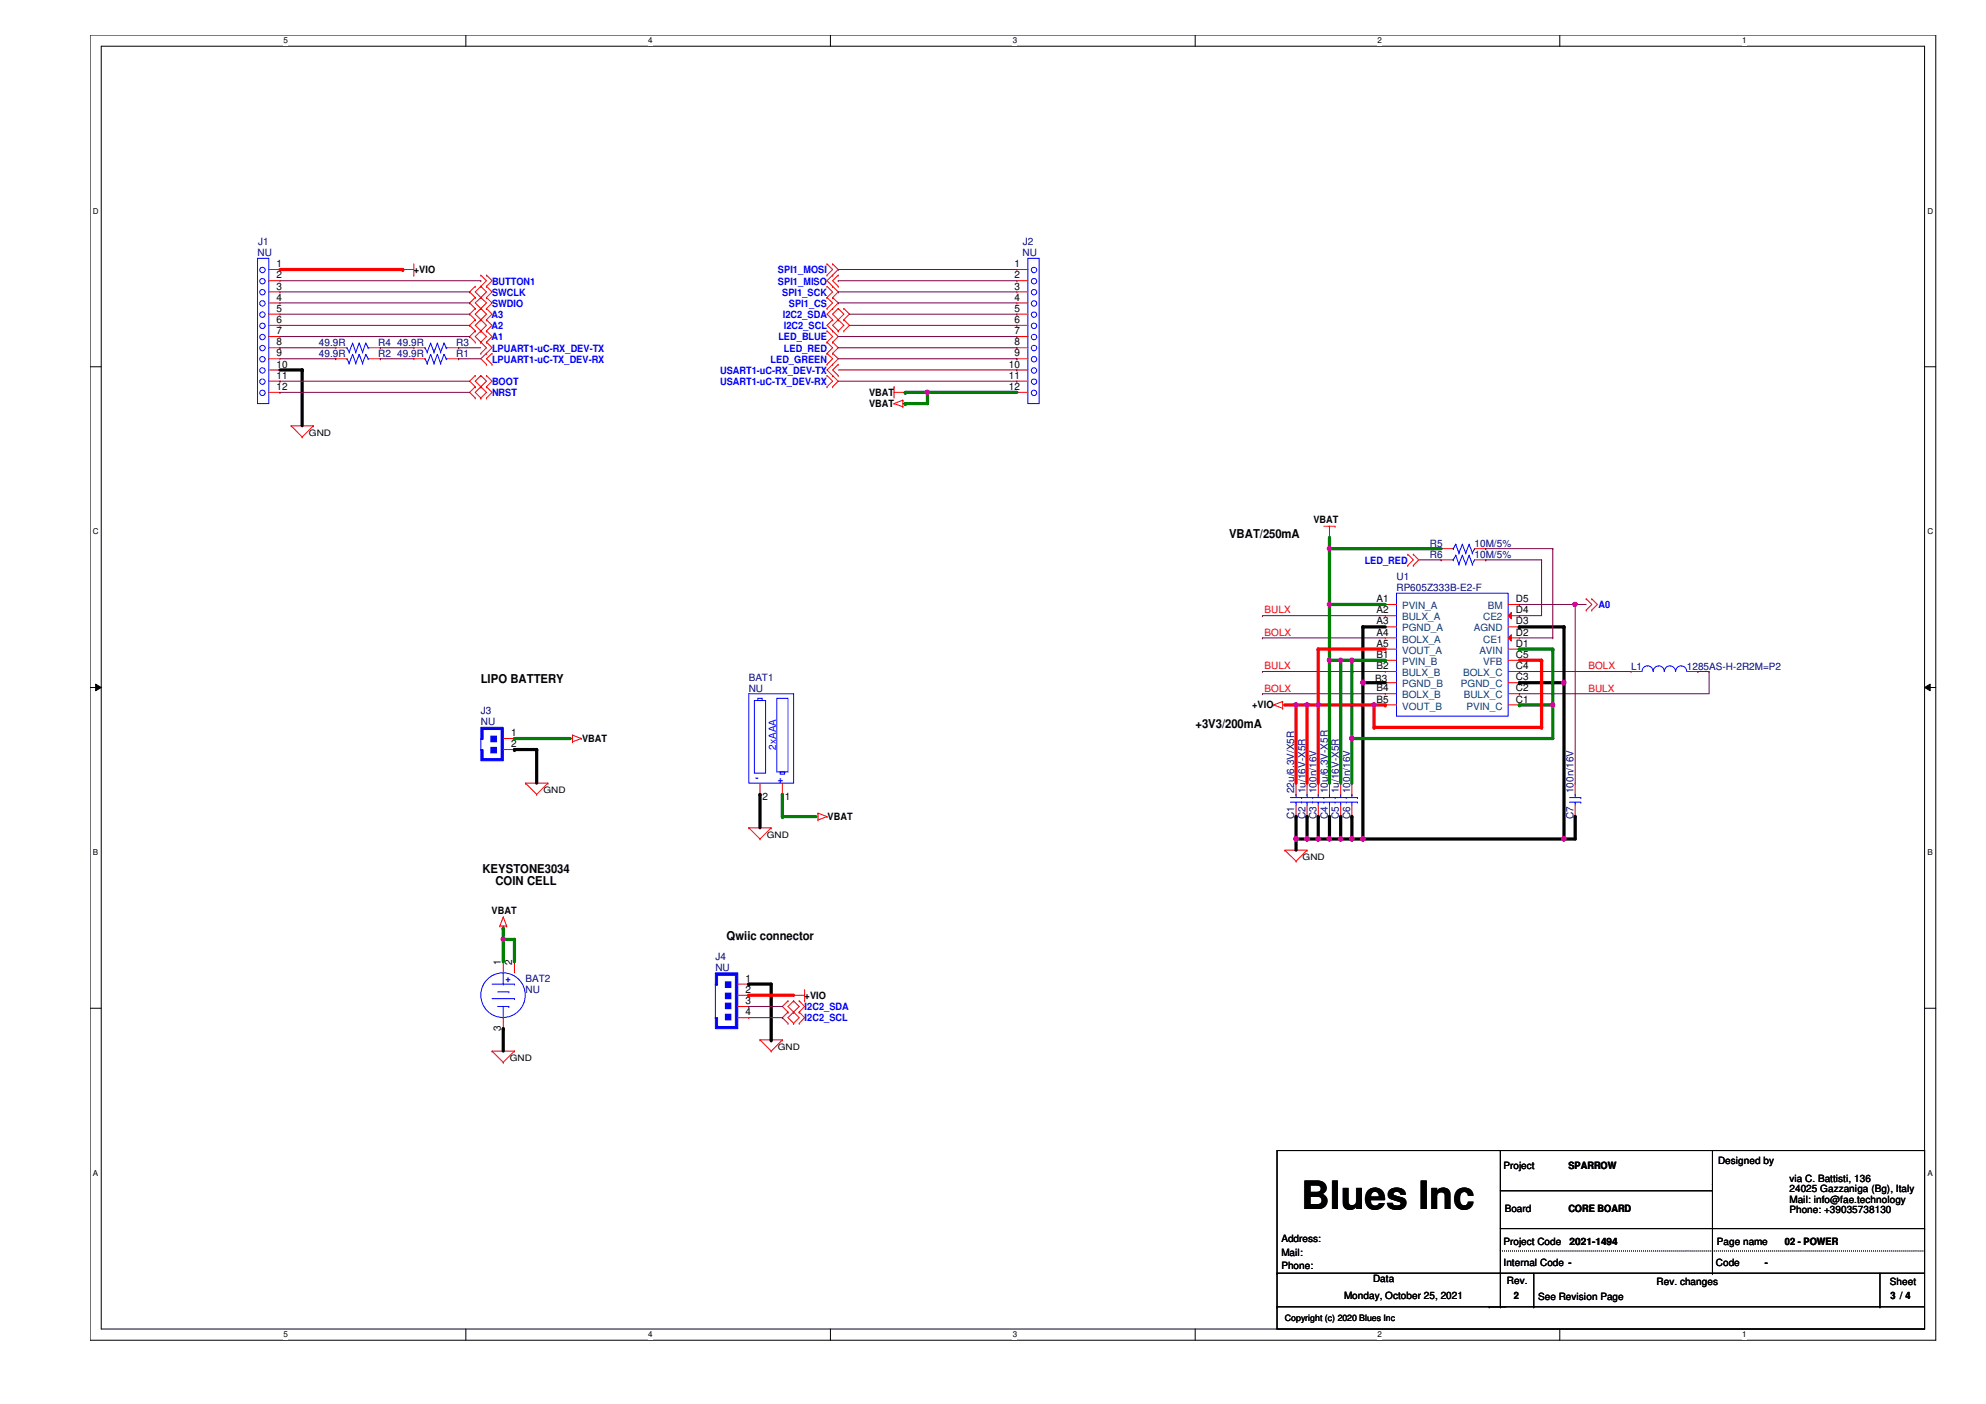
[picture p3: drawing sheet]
<svg xmlns="http://www.w3.org/2000/svg" width="420mm" height="297mm" viewBox="0 0 420 297" stroke-linecap="round" stroke-linejoin="round" font-family="sans-serif">
<defs><g id="words">
<text font-size="8.3" x="275.4" y="255.7">Blues Inc</text>
<g font-size="2.6">
<text x="260" y="113.7">VBAT/250mA</text>
<text x="101.7" y="144.5">LIPO BATTERY</text>
<text x="252.9" y="153.9">+3V3/200mA</text>
<text x="102.1" y="184.6">KEYSTONE3034</text>
<text x="104.8" y="187.3">COIN CELL</text>
<text x="153.7" y="198.8">Qwiic connector</text>
</g>
<g font-size="2.1" fill="#000080">
<text x="54.6" y="51.9">J1</text>
<text x="216.4" y="51.9">J2</text>
<text x="54.5" y="54.2">NU</text>
<text x="216.3" y="54.2">NU</text>
<text x="67.5" y="75.5">49.9R</text>
<text x="67.5" y="73.2">49.9R</text>
<text x="80" y="75.5">R2</text>
<text x="80" y="73.2">R4</text>
<text x="84" y="75.5">49.9R</text>
<text x="84" y="73.2">49.9R</text>
<text x="96.5" y="75.5">R1</text>
<text x="96.5" y="73.2">R3</text>
<text x="302.5" y="118">R6</text>
<text x="302.5" y="115.7">R5</text>
<text x="312" y="118">10M/5%</text>
<text x="312" y="115.7">10M/5%</text>
<text x="295.4" y="122.8">U1</text>
<text x="295.4" y="125.1">RP605Z333B-E2-F</text>
<text x="345.1" y="141.6">L1</text>
<text x="356.9" y="141.6">1285AS-H-2R2M=P2</text>
<text x="158.4" y="144">BAT1</text>
<text x="158.4" y="146.4">NU</text>
<text x="101.7" y="151.1">J3</text>
<text x="101.7" y="153.5">NU</text>
<text x="273.8" y="167.8" transform="rotate(-90 273.8 167.8)">22u/6.3V/X5R</text>
<text x="276.2" y="167.8" transform="rotate(-90 276.2 167.8)">1u/16V-X5R</text>
<text x="278.5" y="167.8" transform="rotate(-90 278.5 167.8)">100n/16V</text>
<text x="280.9" y="167.8" transform="rotate(-90 280.9 167.8)">10u/6.3V-X5R</text>
<text x="283.3" y="167.8" transform="rotate(-90 283.3 167.8)">1u/16V-X5R</text>
<text x="285.6" y="167.8" transform="rotate(-90 285.6 167.8)">100n/16V</text>
<text x="332.9" y="167.8" transform="rotate(-90 332.9 167.8)">100n/16V</text>
<text x="273.8" y="173.2" transform="rotate(-90 273.8 173.2)">C1</text>
<text x="276.2" y="173.2" transform="rotate(-90 276.2 173.2)">C2</text>
<text x="278.5" y="173.2" transform="rotate(-90 278.5 173.2)">C3</text>
<text x="280.9" y="173.2" transform="rotate(-90 280.9 173.2)">C4</text>
<text x="283.3" y="173.2" transform="rotate(-90 283.3 173.2)">C5</text>
<text x="285.6" y="173.2" transform="rotate(-90 285.6 173.2)">C6</text>
<text x="332.9" y="173.2" transform="rotate(-90 332.9 173.2)">C7</text>
<text x="151.3" y="203.1">J4</text>
<text x="111.2" y="207.8">BAT2</text>
<text x="151.3" y="205.4">NU</text>
<text x="111.2" y="210.1">NU</text>
</g>
<g font-size="2.1">
<text x="58.5" y="56.5">1</text>
<text x="58.5" y="58.9">2</text>
<text x="87.5" y="57.8">+VIO</text>
<text x="214.6" y="56.5">1</text>
<text x="214.6" y="58.9">2</text>
<text x="58.5" y="61.3">3</text>
<text x="58.5" y="63.6">4</text>
<text x="58.5" y="66">5</text>
<text x="214.6" y="61.3">3</text>
<text x="214.6" y="63.6">4</text>
<text x="214.6" y="66">5</text>
<text x="58.5" y="68.3">6</text>
<text x="58.5" y="70.7">7</text>
<text x="214.6" y="68.3">6</text>
<text x="214.6" y="70.7">7</text>
<text x="58.5" y="73.1">8</text>
<text x="58.5" y="75.4">9</text>
<text x="58.5" y="77.8">10</text>
<text x="213.4" y="77.8">10</text>
<text x="214.6" y="73.1">8</text>
<text x="214.6" y="75.4">9</text>
<text x="58.5" y="80.1">11</text>
<text x="58.5" y="82.5">12</text>
<text x="183.9" y="83.8">VBAT</text>
<text x="213.4" y="80.1">11</text>
<text x="213.4" y="82.5">12</text>
<text x="183.9" y="86.2">VBAT</text>
<text x="277.9" y="110.7">VBAT</text>
<text x="291.2" y="127.4">A1</text>
<text x="291.2" y="129.8">A2</text>
<text x="320.7" y="129.8">D4</text>
<text x="320.7" y="127.4">D5</text>
<text x="291.2" y="132.1">A3</text>
<text x="291.2" y="134.5">A4</text>
<text x="291.2" y="136.8">A5</text>
<text x="320.7" y="136.8">D1</text>
<text x="320.7" y="134.5">D2</text>
<text x="320.7" y="132.1">D3</text>
<text x="291.2" y="139.2">B1</text>
<text x="291.2" y="141.6">B2</text>
<text x="320.7" y="143.9">C3</text>
<text x="320.7" y="141.6">C4</text>
<text x="320.7" y="139.2">C5</text>
<text x="264.9" y="149.7">+VIO</text>
<text x="291" y="144.2">B3</text>
<text x="291.2" y="146.3">B4</text>
<text x="291.2" y="148.6">B5</text>
<text x="320.7" y="148.6">C1</text>
<text x="320.7" y="146.3">C2</text>
<text x="108.1" y="155.7">1</text>
<text x="108.1" y="158.1">2</text>
<text x="123.1" y="157.1">VBAT</text>
<text x="161.3" y="169.3">2</text>
<text x="166" y="169.3">1</text>
<text x="175.1" y="173.6">VBAT</text>
<text x="104" y="193.4">VBAT</text>
<text x="106" y="204.2" transform="rotate(-90 106 204.2)">1</text>
<text x="108.3" y="204.2" transform="rotate(-90 108.3 204.2)">2</text>
<text x="157.7" y="207.7">1</text>
<text x="157.7" y="210.1">2</text>
<text x="157.7" y="212.4">3</text>
<text x="157.7" y="214.8">4</text>
<text x="170.2" y="211.4">+VIO</text>
<text x="106" y="218.1" transform="rotate(-90 106 218.1)">3</text>
<text x="318.1" y="247.2">Project</text>
<text x="331.8" y="247.3">SPARROW</text>
<text x="363.5" y="246.3">Designed by</text>
<text x="378.6" y="250.1">via C. Battisti, 136</text>
<text x="318.3" y="256.5">Board</text>
<text x="331.8" y="256.5">CORE BOARD</text>
<text x="378.6" y="252.3">24025 Gazzaniga (Bg), Italy</text>
<text x="378.6" y="254.5">Mail: info@fae.technology</text>
<text x="378.6" y="256.7">Phone: +39035738130</text>
<text x="271.1" y="262.8">Address:</text>
<text x="318.1" y="263.3">Project Code</text>
<text x="332.1" y="263.4">2021-1494</text>
<text x="363.2" y="263.3">Page name</text>
<text x="377.6" y="263.4">02 - POWER</text>
<text x="271.1" y="265.7">Mail:</text>
<text x="271.1" y="268.5">Phone:</text>
<text x="318.1" y="267.8">Internal Code ---</text>
<text x="318.1" y="267.8">Internal Code</text>
<text x="363" y="267.8">Code</text>
<text x="373.4" y="267.8">-</text>
<text x="284.4" y="274.9">Monday, October 25, 2021</text>
<text x="290.5" y="271.3">Data</text>
<text x="318.8" y="271.6">Rev.</text>
<text x="320.3" y="274.9">2</text>
<text x="325.4" y="275.1">See Revision Page</text>
<text x="350.5" y="271.8">Rev. changes</text>
<text x="399.8" y="271.8">Sheet</text>
<text x="399.9" y="274.9">3 /// 4</text>
<text x="399.9" y="274.9">3</text>
<text x="403.1" y="274.9">4</text>
</g>
<g font-size="2.1" fill="#00f">
<text x="164.6" y="57.8">SPI1_MOSI</text>
<text x="104.1" y="60.2">BUTTON1</text>
<text x="104.1" y="62.6">SWCLK</text>
<text x="104.1" y="64.9">SWDIO</text>
<text x="164.6" y="60.2">SPI1_MISO</text>
<text x="165.5" y="62.6">SPI1_SCK</text>
<text x="166.9" y="64.9">SPI1_CS</text>
<text x="104" y="67.3">A3</text>
<text x="104" y="69.6">A2</text>
<text x="165.6" y="67.3">I2C2_SDA</text>
<text x="165.8" y="69.6">I2C2_SCL</text>
<text x="104" y="72">A1</text>
<text x="104.1" y="76.7">LPUART1-uC-TX_DEV-RX</text>
<text x="104.1" y="74.4">LPUART1-uC-RX_DEV-TX</text>
<text x="163" y="76.7">LED_GREEN</text>
<text x="164.7" y="72">LED_BLUE</text>
<text x="165.9" y="74.4">LED_RED</text>
<text x="104.1" y="81.4">BOOT</text>
<text x="104.1" y="83.8">NRST</text>
<text x="152.4" y="79.1">USART1-uC-RX_DEV-TX</text>
<text x="152.4" y="81.4">USART1-uC-TX_DEV-RX</text>
<text x="288.7" y="119.3">LED_RED</text>
<text x="338.2" y="128.7">A0</text>
<text x="164.2" y="158.6" transform="rotate(-90 164.2 158.6)">2xAAA</text>
<text x="159.9" y="165.3">-</text>
<text x="164.5" y="165.6">+</text>
<text x="106.9" y="207.8">+</text>
<text x="170.2" y="213.7">I2C2_SDA</text>
<text x="170.2" y="216.1">I2C2_SCL</text>
</g>
<g font-size="2.1" fill="#f00">
<text x="267.5" y="129.8">BULX</text>
<text x="267.5" y="134.5">BOLX</text>
<text x="267.5" y="141.6">BULX</text>
<text x="336" y="141.6">BOLX</text>
<text x="267.5" y="146.3">BOLX</text>
<text x="336" y="146.3">BULX</text>
</g>
<g font-size="2.1" fill="#004080">
<text x="296.6" y="128.9">PVIN_A</text>
<text x="296.6" y="131.2">BULX_A</text>
<text x="313.8" y="131.2">CE2</text>
<text x="314.7" y="128.9">BM</text>
<text x="296.6" y="133.6">PGND_A</text>
<text x="296.6" y="135.9">BOLX_A</text>
<text x="311.8" y="133.6">AGND</text>
<text x="313.8" y="135.9">CE1</text>
<text x="296.6" y="138.3">VOUT_A</text>
<text x="296.6" y="140.7">PVIN_B</text>
<text x="296.6" y="143">BULX_B</text>
<text x="309.5" y="143">BOLX_C</text>
<text x="313" y="138.3">AVIN</text>
<text x="313.8" y="140.7">VFB</text>
<text x="296.6" y="145.4">PGND_B</text>
<text x="296.6" y="147.7">BOLX_B</text>
<text x="309.1" y="145.4">PGND_C</text>
<text x="309.7" y="147.7">BULX_C</text>
<text x="296.6" y="150.1">VOUT_B</text>
<text x="310.3" y="150.1">PVIN_C</text>
</g>
<g font-size="1.9">
<text x="65.4" y="92.2">GND</text>
<text x="115" y="167.9">GND</text>
<text x="162.2" y="177.3">GND</text>
<text x="275.6" y="182">GND</text>
<text x="107.9" y="224.5">GND</text>
<text x="164.5" y="222.2">GND</text>
<text x="271.8" y="279.6">Copyright (c) 2020 Blues Inc</text>
</g>
<g font-size="1.7">
<text x="60" y="9.2">5</text>
<text x="137.1" y="9.2">4</text>
<text x="214.2" y="9.2">3</text>
<text x="291.4" y="9.2">2</text>
<text x="368.6" y="9.2">1</text>
<text x="19.6" y="45.2">D</text>
<text x="407.8" y="45.2">D</text>
<text x="19.6" y="113">C</text>
<text x="407.8" y="113">C</text>
<text x="19.6" y="180.9">B</text>
<text x="407.8" y="180.9">B</text>
<text x="19.6" y="248.8">A</text>
<text x="407.8" y="248.8">A</text>
<text x="60" y="283">5</text>
<text x="137.1" y="283">4</text>
<text x="214.2" y="283">3</text>
<text x="291.4" y="283">2</text>
<text x="368.6" y="283">1</text>
</g>
</g></defs>
<path d="M19.1 7.4h390.4v276.1h-390.4zM21.4 9.8h385.8v271.4h-385.8z" fill="none" stroke="#000" stroke-width=".21"/>
<g fill="#fff">
<path d="M60 7.7h.9v1.9h-.9z"/>
<path d="M60 281.4h.9v1.9h-.9z"/>
</g>
<path d="M98.6 7.4v2.4M98.6 281.2v2.3" fill="none" stroke="#000" stroke-width=".21"/>
<g fill="#fff">
<path d="M137.1 7.7h.9v1.9h-.9z"/>
<path d="M137.1 281.4h.9v1.9h-.9z"/>
</g>
<path d="M175.7 7.4v2.4M175.7 281.2v2.3" fill="none" stroke="#000" stroke-width=".21"/>
<g fill="#fff">
<path d="M214.2 7.7h1v1.9h-1z"/>
<path d="M214.2 281.4h1v1.9h-1z"/>
</g>
<path d="M252.9 7.4v2.4M252.9 281.2v2.3" fill="none" stroke="#000" stroke-width=".21"/>
<g fill="#fff">
<path d="M291.4 7.7h1v1.9h-1z"/>
<path d="M291.4 281.4h1v1.9h-1z"/>
</g>
<path d="M330 7.4v2.4M330 281.2v2.3" fill="none" stroke="#000" stroke-width=".21"/>
<g fill="#fff">
<path d="M368.6 7.7h.9v1.9h-.9z"/>
<path d="M368.6 281.4h.9v1.9h-.9z"/>
<path d="M19.6 43.7h1.3v1.9h-1.3z"/>
<path d="M407.8 43.7h1.2v1.9h-1.2z"/>
<path d="M19.6 111.5h1.3v1.9h-1.3z"/>
<path d="M407.8 111.5h1.2v1.9h-1.2z"/>
</g>
<path d="M19.1 77.6h2.3M407.2 77.6h2.3" fill="none" stroke="#000" stroke-width=".21"/>
<g fill="#fff">
<path d="M19.6 179.4h1.2v1.9h-1.2z"/>
<path d="M407.8 179.4h1.1v1.9h-1.1z"/>
</g>
<path d="M19.1 145.5h2.3M20.2 144.7l1.2 .8-1.2 .6zM407.2 145.5l1.1-.8v1.4zM407.2 145.5h2.3" fill="none" stroke="#000" stroke-width=".21"/>
<path d="M20.2 144.7l1.2 .8-1.2 .6zM407.2 145.5l1.1-.8v1.4z" fill="#000"/>
<g fill="#fff">
<path d="M19.6 247.2h1.2v1.9h-1.2z"/>
<path d="M407.8 247.2h1.1v1.9h-1.1z"/>
</g>
<g fill="none" stroke="#000" stroke-width=".21">
<path d="M19.1 213.3h2.3M407.2 213.3h2.3M270.2 243.4h137v37.8h-137zM317.4 243.4v33.1M317.4 259.9h89.8M317.4 251.9h44.9M362.3 250.5h.1M362.3 251.9h.1M362.3 243.4v26M407.2 259.9h.1M270.2 276.5h.1M270.2 269.4h.1"/>
<path d="M270.2 276.5h137M270.2 269.4h137M315 276.5h.1M317.4 276.5h.1M324.5 276.5h.1M324.5 269.4v7.1M362.3 269.4h.1M397.7 276.5h.1M397.7 269.4v7.1"/>
</g>
<g fill="none" stroke="#f00" stroke-width=".21">
<path d="M85.2 57h.1M85.2 57h2.3M87.5 58.2h.1M87.5 55.8v2.4M101.7 58.2h.1M101.7 58.2l1.2 1.2-2.4 2.4 1.2 1.1M102.9 58.2h.1M102.9 58.2l1.2 1.2-1.2 1.2M175 55.8h.1M175 58.2h.1M175 55.8l1.1 1.2-1.1 1.2M176.1 58.2h.1"/>
<path d="M176.1 55.8h.1M176.1 55.8l1.2 1.2-2.3 2.4 2.3 2.4-1.2 1.1M177.3 58.2h.1M177.3 58.2l-1.2 1.2 1.2 1.2M215.1 57h.1M215.1 59.4h.1M215.1 57h2.4M215.1 59.4h2.4M87.5 75.9h.1M87.5 75.9h2.4M94.7 75.9h2.3M97 75.9h.1"/>
<path d="M100.5 62.9h.1M100.5 60.6h.1M100.5 65.3h.1M100.5 67.6h.1M100.5 70h.1M100.5 72.4h.1M100.5 79.5h.1M100.5 60.6l-1.1 1.2 1.1 1.1M100.5 62.9l-1.1 1.2 1.1 1.2M100.5 67.6l-1.1 1.2 1.1 1.2M100.5 65.3l-1.1 1.2 1.1 1.1M100.5 70l-1.1 1.2 1.1 1.2"/>
<path d="M100.5 79.5l-1.1 1.1 1.1 1.2M101.7 60.6h.1M101.7 62.9h.1M101.7 65.3h.1M101.7 67.6h.1M101.7 70h.1M101.7 72.4h.1M101.7 79.5h.1M101.7 74.8h.1M101.7 60.6l1.2 1.2-1.2 1.1M101.7 62.9l-1.2 1.2 2.4 2.4-2.4 2.3 2.4 2.4-1.2 1.2M101.7 62.9l1.2 1.2-2.4 2.4 2.4 2.3-2.4 2.4 2.4 2.4-1.2 1.2"/>
<path d="M101.7 79.5l-1.2 1.1 2.4 2.4-1.2 1.2M101.7 79.5l1.2 1.1-2.4 2.4 1.2 1.2M102.9 60.6h.1M102.9 62.9h.1M102.9 65.3h.1M102.9 67.6h.1M102.9 70h.1M102.9 72.4h.1M102.9 79.5h.1M102.9 77.1h.1M102.9 74.8h.1M102.9 65.3l1.2 1.2-1.2 1.1"/>
<path d="M102.9 60.6l1.2 1.2-1.2 1.1M102.9 67.6l1.2 1.2-1.2 1.2M102.9 62.9l1.2 1.2-1.2 1.2M102.9 70l1.2 1.2-1.2 1.2M102.9 72.4l1.2 1.2-1.2 1.2M102.9 79.5l1.2 1.1-1.2 1.2M102.9 74.8l-1.2 1.1 1.2 1.2M104.1 74.8h.1M104.1 77.1h.1M104.1 74.8l-1.2 1.1 1.2 1.2M175 60.6h.1M175 62.9h.1"/>
<path d="M175 65.3h.1M175 70h.1M175 72.4h.1M175 74.8h.1M175 77.1h.1M175 79.5h.1M175 60.6l1.1 1.2-1.1 1.1M175 62.9l1.1 1.2-1.1 1.2M175 70l1.1 1.2-1.1 1.2M175 72.4l1.1 1.2-1.1 1.2M175 74.8l1.1 1.1-1.1 1.2M175 79.5l1.1 1.1-1.1 1.2"/>
<path d="M176.1 60.6h.1M176.1 62.9h.1M176.1 65.3h.1M176.1 67.6h.1M176.1 70h.1M176.1 72.4h.1M176.1 74.8h.1M176.1 77.1h.1M176.1 79.5h.1M176.1 62.9l1.2 1.2-2.3 2.4 1.1 1.1M176.1 67.6l-1.1 1.2 2.3 2.4-1.2 1.2M176.1 72.4l1.2 1.2-1.2 1.2"/>
<path d="M176.1 74.8l1.2 1.1-2.3 2.4 2.3 2.3-1.2 1.2M177.3 60.6h.1M177.3 65.3h.1M177.3 67.6h.1M177.3 70h.1M177.3 79.5h.1M177.3 77.1h.1M177.3 65.3l1.2 1.2-2.4 2.3 1.2 1.2M177.3 65.3l-1.2 1.2 2.4 2.3-1.2 1.2M177.3 77.1l-1.2 1.2 1.2 1.2M178.5 67.6h.1M178.5 65.3h.1"/>
<path d="M178.5 70h.1M178.5 65.3l1.2 1.2-1.2 1.1M178.5 67.6l1.2 1.2-1.2 1.2M215.1 61.8h.1M215.1 64.1h.1M215.1 66.5h.1M215.1 68.8h.1M215.1 71.2h.1M215.1 73.6h.1M215.1 75.9h.1M215.1 78.3h.1M215.1 61.8h2.4"/>
<path d="M215.1 64.1h2.4M215.1 66.5h2.4M215.1 68.8h2.4M215.1 71.2h2.4M215.1 73.6h2.4M215.1 75.9h2.4M215.1 78.3h2.4M61.6 90.1h.1M61.6 90.1h4.7M61.6 90.1l2.3 2.4M63.9 92.5h.1M66.3 90.1h.1"/>
<path d="M66.3 90.1l-2.4 2.4M100.5 81.8h.1M100.5 84.2h.1M100.5 81.8l-1.1 1.2 1.1 1.2M101.7 81.8h.1M101.7 84.2h.1M102.9 81.8h.1M102.9 84.2h.1M102.9 81.8l1.2 1.2-1.2 1.2M175 81.8h.1M176.1 81.8h.1M189.1 81.8h.1"/>
<path d="M189.1 85.4h.1M189.1 83h2.4M189.1 81.8v2.4M189.1 85.4l1.9 .7M191 84.7h.1M191 86.1h.1M191 84.7v1.4M191 85.4h.5M191 84.7l-1.9 .7M191.5 83h.1M191.5 85.4h.1M215.1 80.6h.1"/>
<path d="M215.1 83h.1M215.1 83h2.4M215.1 80.6h2.4M280.1 111.3h2.3M281.3 113.7h.1M281.3 111.3v2.4M282.4 111.3h.1M297.8 117.3h.1M297.8 119.6h.1M297.8 117.3l1.2 1.1-1.2 1.2M299 119.6h.1M299 117.3h.1"/>
<path d="M299 117.3l1.1 1.1-1.1 1.2M293.1 127.9h.1M293.1 130.3h.1M293.1 132.6h.1M293.1 135h.1M293.1 137.3h.1M293.1 139.7h.1M293.1 127.9h2.3M293.1 130.3h2.3M293.1 132.6h2.3M293.1 135h2.3M293.1 137.3h2.3"/>
<path d="M293.1 139.7h2.3M319.1 137.3h2.3M319.1 139.7h2.3M321.4 139.7h.1M321.4 137.3h.1M335.6 126.7h.1M335.6 129.1h.1M335.6 126.7l1.2 1.2-1.2 1.2M336.8 126.7h.1M336.8 129.1h.1M336.8 126.7l1.1 1.2-1.1 1.2M120.7 156.3h.1"/>
<path d="M120.7 156.3h.4M121.1 156.9h.1M121.1 155.5h.1M121.1 155.5v1.4M121.1 155.5l1.9 .8M123 156.3h.1M123 156.3l-1.9 .6M269.5 149.1h.1M269.5 149.1l1.9 .8M271.4 149.9h.1M271.4 148.4h.1M271.4 148.4v1.5"/>
<path d="M271.4 149.1h.4M271.4 148.4l-1.9 .7M271.8 149.1h.1M293.1 142.1h.1M293.1 144.4h.1M293.1 146.8h.1M293.1 149.1h.1M293.1 149.1h2.3M293.1 142.1h2.3M293.1 144.4h2.3M293.1 146.8h2.3M319.1 149.1h2.3"/>
<path d="M319.1 142.1h2.3M319.1 144.4h2.3M319.1 146.8h2.3M321.4 149.1h.1M321.4 146.8h.1M321.4 144.4h.1M321.4 142.1h.1M111.2 165.7h.1M111.2 165.7h4.7M111.2 165.7l2.3 2.4M113.5 168.1h.1M115.9 165.7h.1"/>
<path d="M115.9 165.7l-2.4 2.4M158.4 175.1h.1M158.4 175.1h4.8M158.4 175.1l2.4 2.4M160.8 177.5h.1M163.2 175.1h.1M163.2 175.1l-2.4 2.4M172.6 172.8h.1M172.6 172.8h.5M173.1 173.5h.1M173.1 172h.1M173.1 172v1.5"/>
<path d="M173.1 172l1.9 .8M175 172.8h.1M175 172.8l-1.9 .7M271.8 179.9h.1M271.8 179.9h4.7M271.8 179.9l2.4 2.3M276.5 179.9h.1M276.5 179.9l-2.3 2.3M333.2 165.7h.1M333.2 172.8h.1M333.2 165.7v2.4M333.2 170.4v2.4"/>
<path d="M105.7 195.9h.1M105.7 195.9h1.5M106.5 196.4h.1M106.5 194h.1M106.5 195.9v.5M106.5 194l.7 1.9M106.5 194l-.8 1.9M107.2 195.9h.1M274.2 182.2h.1M166.7 216.5h.1M166.7 214.1h.1M166.7 211.8h.1"/>
<path d="M166.7 214.1l-1.2 1.2 1.2 1.2M166.7 211.8l-1.2 1.1 1.2 1.2M167.9 210.6h.1M167.9 214.1h.1M167.9 216.5h.1M167.9 211.8h.1M167.9 210.6h2.3M167.9 211.8l1.2 1.1-2.4 2.4 1.2 1.2M167.9 211.8l-1.2 1.1 2.4 2.4-1.2 1.2M169.1 214.1h.1M169.1 216.5h.1M169.1 211.8h.1"/>
<path d="M169.1 214.1l1.1 1.2-1.1 1.2M169.1 211.8l1.1 1.1-1.1 1.2M170.2 211.8h.1M170.2 209.4v2.4M104.1 222.4h.1M104.1 222.4h4.7M104.1 222.4l2.4 2.3M106.5 224.7h.1M108.8 222.4h.1M108.8 222.4l-2.3 2.3M160.8 220h.1M160.8 220h4.7"/>
<path d="M160.8 220l2.4 2.4M163.2 222.4h.1M165.5 220h.1M165.5 220l-2.3 2.4"/>
</g>
<path d="M317.4 264.7h89.8M407.2 264.7h.1" fill="none" stroke="#000" stroke-width=".21" stroke-dasharray="0 .4"/>
<g fill="none" stroke="#00f" stroke-width=".21">
<path d="M217.5 54.7h2.3v30.7h-2.3zM89.9 75.9h.1M89.9 75.9l.5 1M90.4 76.9h.1M91.1 75h.1M91.1 75l.7 1.9M91.1 75l-.7 1.9M91.8 76.9h.1M92.5 75h.1M92.5 75l.7 1.9M92.5 75l-.7 1.9M93.2 76.9h.1"/>
<path d="M93.9 75h.1M93.9 75l.5 .9M93.9 75l-.7 1.9M94.4 75.9h.1M94.4 75.9h.3M295.4 125.5h23.7v26h-23.7zM332.1 169.7h2.3M332.1 168.7h2.3M333.2 168.1h.1M333.2 169.7h.1M333.2 168.1v.6M333.2 169.7v.7"/>
<path d="M334.4 169.7h.1M334.4 168.7h.1"/>
<circle cx="218.8" cy="59.5" r=".57"/>
<circle cx="218.8" cy="57.1" r=".57"/>
<circle cx="218.8" cy="73.6" r=".57"/>
<circle cx="218.8" cy="76" r=".57"/>
<circle cx="218.8" cy="61.8" r=".57"/>
<circle cx="218.8" cy="68.9" r=".57"/>
<circle cx="218.8" cy="71.3" r=".57"/>
<circle cx="218.8" cy="64.2" r=".57"/>
<circle cx="218.8" cy="66.6" r=".57"/>
<circle cx="218.8" cy="78.4" r=".57"/>
<circle cx="218.8" cy="83.1" r=".57"/>
<circle cx="218.8" cy="80.7" r=".57"/>
</g>
<path d="M319.7 134.3v1.3l-.6-.6z" fill="#f00"/>
<path d="M319.1 135h2.3M319.1 132.6h2.3M319.7 134.3v1.3l-.6-.6zM321.4 135h.1M321.4 132.6h.1" fill="none" stroke="#f00" stroke-width=".21"/>
<path d="M319.7 129.6v1.3l-.6-.6z" fill="#f00"/>
<g fill="none" stroke="#f00" stroke-width=".21">
<path d="M56.9 57h2.3M56.9 59.4h2.3M59.2 57h.1M59.2 59.4h.1M56.9 73.6h2.3M56.9 61.8h2.3M56.9 64.1h2.3M56.9 66.5h2.3M56.9 68.8h2.3M56.9 71.2h2.3M56.9 75.9h2.3M56.9 78.3h2.3"/>
<path d="M59.2 61.8h.1M59.2 64.1h.1M59.2 66.5h.1M59.2 68.8h.1M59.2 71.2h.1M59.2 73.6h.1M59.2 75.9h.1M59.2 78.3h.1M71 75.9h.1M71 73.6h.1M71 73.6h2.4M71 75.9h2.4"/>
<path d="M78.1 73.6h2.4M78.1 75.9h2.4M80.5 75.9h.1M80.5 73.6h.1M87.5 73.6h.1M87.5 73.6h2.4M94.7 73.6h2.3M97 73.6h.1M56.9 80.6h2.3M56.9 83h2.3M59.2 80.6h.1M59.2 83h.1"/>
<path d="M304.9 118.4h.1M304.9 118.4h2.4M312 118.4h2.3M314.3 118.4h.1M319.1 130.3h2.3M319.1 127.9h2.3M319.7 129.6v1.3l-.6-.6zM321.4 130.3h.1M321.4 127.9h.1M345.1 142.1h.1M345.1 142.1h2.3M356.9 142.1h2.3"/>
<path d="M359.2 142.1h.1M160.8 168.1h.1M160.8 165.7v2.4M165.5 168.1h.1M165.5 165.7v2.4M274.2 165.7h.1M274.2 172.8h.1M274.2 165.7v2.4M274.2 170.4v2.4M276.5 165.7h.1M276.5 172.8h.1M276.5 165.7v2.4"/>
<path d="M276.5 170.4v2.4M278.9 165.7h.1M278.9 172.8h.1M278.9 165.7v2.4M278.9 170.4v2.4M281.3 165.7h.1M281.3 172.8h.1M281.3 165.7v2.4M281.3 170.4v2.4M283.6 165.7h.1M283.6 172.8h.1M283.6 165.7v2.4"/>
<path d="M283.6 170.4v2.4M286 165.7h.1M286 172.8h.1M286 165.7v2.4M286 170.4v2.4"/>
</g>
<g fill="none" stroke="#00f" stroke-width=".21">
<path d="M54.5 54.7h2.4v30.7h-2.4zM73.4 75.9h.1M73.4 73.6h.1M73.4 75.9l.5 1M73.4 73.6l.5 .9M73.9 76.9h.1M73.9 74.5h.1M74.6 75h.1M74.6 72.6h.1M74.6 75l.7 1.9M74.6 75l-.7 1.9M74.6 72.6l.7 1.9"/>
<path d="M74.6 72.6l-.7 1.9M75.3 76.9h.1M75.3 74.5h.1M76 75h.1M76 72.6h.1M76 75l.7 1.9M76 75l-.7 1.9M76 72.6l.7 1.9M76 72.6l-.7 1.9M76.7 76.9h.1M76.7 74.5h.1M77.4 75h.1"/>
<path d="M77.4 72.6h.1M77.4 75l.5 .9M77.4 75l-.7 1.9M77.4 72.6l.5 1M77.4 72.6l-.7 1.9M77.9 75.9h.1M77.9 73.6h.1M77.9 73.6h.2M77.9 75.9h.2M89.9 73.6h.1M89.9 73.6l.5 .9M90.4 74.5h.1"/>
<path d="M91.1 72.6h.1M91.1 72.6l.7 1.9M91.1 72.6l-.7 1.9M91.8 74.5h.1M92.5 72.6h.1M92.5 72.6l.7 1.9M92.5 72.6l-.7 1.9M93.2 74.5h.1M93.9 72.6h.1M93.9 72.6l.5 1M93.9 72.6l-.7 1.9M94.4 73.6h.1"/>
<path d="M94.4 73.6h.3M307.3 118.4h.2M307.5 118.4h.1M308 117.5h.1M308 117.5l-.5 .9M308 117.5l.7 1.9M308.7 119.4h.1M309.4 117.5h.1M309.4 117.5l-.7 1.9M309.4 117.5l.7 1.9M310.1 119.4h.1M310.8 117.5h.1"/>
<path d="M310.8 117.5l-.7 1.9M310.8 117.5l.7 1.9M311.5 119.4h.1M312 118.4h.1M312 118.4l-.5 1M158.4 146.8h9.5v18.9h-9.5zM159.6 148.2h2.4v15.4h-2.4zM160.3 147.7h.9v.5h-.9zM164.3 147.7h2.4v15.6h-2.4zM347.4 142.1a1.16 1.16 0 0 1 1.2-1.2 1.16 1.16 0 0 1 1.1 1.2M349.8 142.1a1.16 1.16 0 0 1 1.1-1.2 1.16 1.16 0 0 1 1.2 1.2M352.1 142.1a1.16 1.16 0 0 1 1.2-1.2 1.16 1.16 0 0 1 1.2 1.2"/>
<path d="M354.5 142.1a1.16 1.16 0 0 1 1.2-1.2 1.16 1.16 0 0 1 1.1 1.2M165.1 163.3h.9v.5h-.9zM273 169.7h14.2M273 168.7h14.2M274.2 168.1h.1M274.2 169.7h.1M274.2 168.1v.6M274.2 169.7v.7M275.4 169.7h.1M275.4 168.7h.1M276.5 168.1h.1M276.5 169.7h.1"/>
<path d="M276.5 168.1v.6M276.5 169.7v.7M277.7 169.7h.1M277.7 168.7h.1M278.9 168.1h.1M278.9 169.7h.1M278.9 168.1v.6M278.9 169.7v.7M280.1 169.7h.1M280.1 168.7h.1M281.3 168.1h.1M281.3 169.7h.1"/>
<path d="M281.3 168.1v.6M281.3 169.7v.7M282.4 169.7h.1M282.4 168.7h.1M283.6 168.1h.1M283.6 169.7h.1M283.6 168.1v.6M283.6 169.7v.7M284.8 169.7h.1M284.8 168.7h.1M286 168.1h.1M286 169.7h.1"/>
<path d="M286 168.1v.6M286 169.7v.7M287.2 169.7h.1M287.2 168.7h.1"/>
<circle cx="55.5" cy="59.5" r=".57"/>
<circle cx="55.5" cy="57.1" r=".57"/>
<circle cx="55.5" cy="73.6" r=".57"/>
<circle cx="55.5" cy="76" r=".57"/>
<circle cx="55.5" cy="68.9" r=".57"/>
<circle cx="55.5" cy="61.8" r=".57"/>
<circle cx="55.5" cy="71.3" r=".57"/>
<circle cx="55.5" cy="64.2" r=".57"/>
<circle cx="55.5" cy="66.6" r=".57"/>
<circle cx="55.5" cy="78.4" r=".57"/>
<circle cx="55.5" cy="83.1" r=".57"/>
<circle cx="55.5" cy="80.7" r=".57"/>
</g>
<path d="M103.8 155.7h1.2v1.2h-1.2z" fill-rule="evenodd" fill="#00f"/>
<path d="M103.8 155.7h1.2v1.2h-1.2z" fill="none" stroke="#00f" stroke-width=".21"/>
<path d="M103.8 158.1h1.2v1.2h-1.2z" fill-rule="evenodd" fill="#00f"/>
<path d="M101.7 158.6h.1M101.7 156.3v2.3M103.8 158.1h1.2v1.2h-1.2z" fill="none" stroke="#00f" stroke-width=".21"/>
<path d="M101.7 153.9h4.8v7.1h-4.8v-2.4h.5v1.9h3.8v-6.2h-3.8v2.2h-.5z" fill-rule="evenodd" fill="#00f"/>
<g fill="none" stroke="#00f" stroke-width=".21">
<path d="M101.7 153.9h4.8v7.1h-4.8v-2.4h.5v1.9h3.8v-6.2h-3.8v2.2h-.5zM104.1 208.2h4.7M104.1 211.3h4.7M105.3 209.8h2.4M105.3 212.9h2.4M106.5 208.2h.1M106.5 215.3h.1M106.5 205.8v2.4M106.5 212.9v2.4M107.7 209.8h.1M107.7 212.9h.1M108.8 208.2h.1"/>
<path d="M108.8 211.3h.1"/>
<circle cx="106.4" cy="210.5" r="4.7"/>
</g>
<path d="M106.5 156.3h2.3M106.5 158.6h2.3M108.8 156.3h.1M108.8 158.6h.1M106.5 203.5h.1M106.5 217.6h.1M106.5 203.5v2.3M106.5 215.3v2.3M108.8 203.5h.1M108.8 203.5v2.3" fill="none" stroke="#f00" stroke-width=".21"/>
<path d="M153.5 207.7h1.1v1.2h-1.1z" fill-rule="evenodd" fill="#00f"/>
<path d="M153.5 207.7h1.1v1.2h-1.1z" fill="none" stroke="#00f" stroke-width=".21"/>
<path d="M153.5 210.1h1.1v1.2h-1.1z" fill-rule="evenodd" fill="#00f"/>
<path d="M153.5 210.1h1.1v1.2h-1.1z" fill="none" stroke="#00f" stroke-width=".21"/>
<path d="M153.5 212.2h1.1v1.2h-1.1z" fill-rule="evenodd" fill="#00f"/>
<path d="M153.5 212.2h1.1v1.2h-1.1z" fill="none" stroke="#00f" stroke-width=".21"/>
<path d="M153.5 214.6h1.1v1.2h-1.1z" fill-rule="evenodd" fill="#00f"/>
<path d="M151.3 215.3h.1M151.3 208.2v7.1M153.5 214.6h1.1v1.2h-1.1z" fill="none" stroke="#00f" stroke-width=".21"/>
<path d="M151.3 205.8h4.8v11.8h-4.8v-2.3h.5v1.9h3.8v-10.9h-3.8v2.1h-.5z" fill-rule="evenodd" fill="#00f"/>
<g fill="none" stroke="#00f" stroke-width=".21">
<path d="M307.3 116.1h.2M307.5 116.1h.1M308 115.1h.1M308 115.1l-.5 1M308 115.1l.7 1.9M308.7 117h.1M309.4 115.1h.1M309.4 115.1l-.7 1.9M309.4 115.1l.7 1.9M310.1 117h.1M310.8 115.1h.1M310.8 115.1l-.7 1.9"/>
<path d="M310.8 115.1l.7 1.9M311.5 117h.1M312 116.1h.1M312 116.1l-.5 .9M151.3 205.8h4.8v11.8h-4.8v-2.3h.5v1.9h3.8v-10.9h-3.8v2.1h-.5z"/>
</g>
<path d="M304.9 116.1h.1M304.9 116.1h2.4M312 116.1h2.3M314.3 116.1h.1M156.1 208.2h2.3M156.1 210.6h2.3M156.1 212.9h2.3M156.1 215.3h2.3M158.4 208.2h.1M158.4 210.6h.1M158.4 212.9h.1M158.4 215.3h.1" fill="none" stroke="#f00" stroke-width=".21"/>
<g fill="none" stroke="#800040" stroke-width=".21">
<path d="M267.1 130.3h.1M267.1 135h.1M267.1 130.3h26M267.1 135h26M267.1 142.1h.1M267.1 146.8h.1M267.1 142.1h26M267.1 146.8h26M321.4 146.8h.1M321.4 142.1h.1M321.4 142.1h23.7M359.2 142.1h.1"/>
<path d="M359.2 142.1h2.4M361.6 142.1h.1M361.6 142.1v4.7h-40.2"/>
</g>
<path d="M293.1 132.6h-4.8v44.9M288.3 144.4h4.8" fill="none" stroke="#000" stroke-width=".68"/>
<g fill="#000">
<circle cx="288.3" cy="132.6" r=".34"/>
<circle cx="288.3" cy="144.4" r=".34"/>
<circle cx="288.3" cy="177.5" r=".34"/>
</g>
<circle cx="288.3" cy="144.4" r=".47" fill="#f0f"/>
<circle cx="288.3" cy="144.4" r=".47" fill="none" stroke="#f0f" stroke-width=".21"/>
<circle cx="288.3" cy="177.5" r=".46" fill="#f0f"/>
<circle cx="288.3" cy="177.5" r=".46" fill="none" stroke="#f0f" stroke-width=".21"/>
<path d="M330.9 144.4v33.1M274.2 177.5v2.4" fill="none" stroke="#000" stroke-width=".68"/>
<g fill="#000">
<circle cx="330.9" cy="144.4" r=".34"/>
<circle cx="274.2" cy="177.5" r=".34"/>
</g>
<circle cx="330.8" cy="177.5" r=".45" fill="#f0f"/>
<circle cx="330.8" cy="177.5" r=".45" fill="none" stroke="#f0f" stroke-width=".21"/>
<circle cx="330.8" cy="144.4" r=".46" fill="#f0f"/>
<circle cx="330.8" cy="144.4" r=".46" fill="none" stroke="#f0f" stroke-width=".21"/>
<path d="M321.4 132.6h9.5v11.8h-9.5" fill="none" stroke="#000" stroke-width=".68"/>
<g fill="#000">
<circle cx="321.4" cy="132.6" r=".34"/>
<circle cx="330.9" cy="132.6" r=".34"/>
<circle cx="321.4" cy="144.4" r=".34"/>
</g>
<path d="M281.3 113.7v2.4" fill="none" stroke="#008000" stroke-width=".68"/>
<circle cx="281.3" cy="116.1" r=".34" fill="#008000"/>
<path d="M281.3 127.9v11.8" fill="none" stroke="#008000" stroke-width=".68"/>
<circle cx="281.3" cy="127.9" r=".34" fill="#008000"/>
<path d="M281.3 139.7h2.3" fill="none" stroke="#008000" stroke-width=".68"/>
<circle cx="283.6" cy="139.7" r=".34" fill="#008000"/>
<path d="M283.6 172.8v4.7" fill="none" stroke="#000" stroke-width=".68"/>
<circle cx="283.6" cy="172.8" r=".34" fill="#000"/>
<circle cx="283.6" cy="177.5" r=".45" fill="#f0f"/>
<circle cx="283.6" cy="177.5" r=".45" fill="none" stroke="#f0f" stroke-width=".21"/>
<path d="M286 172.8v4.7h-2.4" fill="none" stroke="#000" stroke-width=".68"/>
<g fill="#000">
<circle cx="283.6" cy="177.5" r=".34"/>
<circle cx="286" cy="172.8" r=".34"/>
</g>
<path d="M286 139.7v16.6" fill="none" stroke="#008000" stroke-width=".68"/>
<circle cx="286" cy="156.3" r=".34" fill="#008000"/>
<circle cx="286" cy="139.7" r=".46" fill="#f0f"/>
<circle cx="286" cy="139.7" r=".46" fill="none" stroke="#f0f" stroke-width=".21"/>
<circle cx="286" cy="156.2" r=".47" fill="#f0f"/>
<circle cx="286" cy="156.2" r=".47" fill="none" stroke="#f0f" stroke-width=".21"/>
<path d="M286 139.7h7.1" fill="none" stroke="#008000" stroke-width=".68"/>
<circle cx="293.1" cy="139.7" r=".34" fill="#008000"/>
<path d="M278.9 137.3h14.2" fill="none" stroke="#f00" stroke-width=".68"/>
<circle cx="278.9" cy="137.3" r=".34" fill="#f00"/>
<path d="M278.9 137.3v11.8" fill="none" stroke="#f00" stroke-width=".68"/>
<circle cx="278.9" cy="137.3" r=".34" fill="#f00"/>
<circle cx="278.9" cy="149.1" r=".45" fill="#f0f"/>
<circle cx="278.9" cy="149.1" r=".45" fill="none" stroke="#f0f" stroke-width=".21"/>
<path d="M278.9 149.1h11.8" fill="none" stroke="#f00" stroke-width=".68"/>
<circle cx="278.9" cy="149.1" r=".34" fill="#f00"/>
<circle cx="290.7" cy="149.1" r=".45" fill="#f0f"/>
<circle cx="290.7" cy="149.1" r=".45" fill="none" stroke="#f0f" stroke-width=".21"/>
<path d="M278.9 149.1v16.6" fill="none" stroke="#f00" stroke-width=".68"/>
<circle cx="278.9" cy="149.1" r=".34" fill="#f00"/>
<path d="M276.5 149.1v16.6" fill="none" stroke="#f00" stroke-width=".68"/>
<circle cx="276.5" cy="149.1" r=".34" fill="#f00"/>
<circle cx="276.5" cy="149.1" r=".46" fill="#f0f"/>
<circle cx="276.5" cy="149.1" r=".46" fill="none" stroke="#f0f" stroke-width=".21"/>
<path d="M276.5 149.1h2.4" fill="none" stroke="#f00" stroke-width=".68"/>
<circle cx="276.5" cy="149.1" r=".34" fill="#f00"/>
<path d="M274.2 149.1v16.6" fill="none" stroke="#f00" stroke-width=".68"/>
<circle cx="274.2" cy="149.1" r=".34" fill="#f00"/>
<circle cx="274.2" cy="149.1" r=".46" fill="#f0f"/>
<circle cx="274.2" cy="149.1" r=".46" fill="none" stroke="#f0f" stroke-width=".21"/>
<path d="M274.2 149.1h2.3" fill="none" stroke="#f00" stroke-width=".68"/>
<circle cx="274.2" cy="149.1" r=".34" fill="#f00"/>
<path d="M278.9 172.8v4.7h2.4" fill="none" stroke="#000" stroke-width=".68"/>
<g fill="#000">
<circle cx="278.9" cy="172.8" r=".34"/>
<circle cx="281.3" cy="177.5" r=".34"/>
</g>
<circle cx="278.9" cy="177.5" r=".45" fill="#f0f"/>
<circle cx="278.9" cy="177.5" r=".45" fill="none" stroke="#f0f" stroke-width=".21"/>
<path d="M274.2 177.5h2.3" fill="none" stroke="#000" stroke-width=".68"/>
<circle cx="276.5" cy="177.5" r=".34" fill="#000"/>
<circle cx="274.2" cy="177.5" r=".46" fill="#f0f"/>
<circle cx="274.2" cy="177.5" r=".46" fill="none" stroke="#f0f" stroke-width=".21"/>
<path d="M276.5 172.8v4.7" fill="none" stroke="#000" stroke-width=".68"/>
<circle cx="276.5" cy="172.8" r=".34" fill="#000"/>
<circle cx="276.5" cy="177.5" r=".46" fill="#f0f"/>
<circle cx="276.5" cy="177.5" r=".46" fill="none" stroke="#f0f" stroke-width=".21"/>
<path d="M274.2 172.8v4.7M286 177.5h2.3" fill="none" stroke="#000" stroke-width=".68"/>
<g fill="#000">
<circle cx="274.2" cy="172.8" r=".34"/>
<circle cx="286" cy="177.5" r=".34"/>
</g>
<circle cx="286" cy="177.5" r=".46" fill="#f0f"/>
<circle cx="286" cy="177.5" r=".46" fill="none" stroke="#f0f" stroke-width=".21"/>
<path d="M288.3 177.5h42.6" fill="none" stroke="#000" stroke-width=".68"/>
<circle cx="288.3" cy="177.5" r=".34" fill="#000"/>
<path d="M271.8 149.1h2.4" fill="none" stroke="#f00" stroke-width=".68"/>
<circle cx="274.2" cy="149.1" r=".34" fill="#f00"/>
<path d="M286 156.3h42.5" fill="none" stroke="#008000" stroke-width=".68"/>
<circle cx="286" cy="156.3" r=".34" fill="#008000"/>
<path d="M286 156.3v9.4" fill="none" stroke="#008000" stroke-width=".68"/>
<circle cx="286" cy="156.3" r=".34" fill="#008000"/>
<path d="M328.5 149.1v7.2" fill="none" stroke="#008000" stroke-width=".68"/>
<circle cx="328.5" cy="149.1" r=".34" fill="#008000"/>
<path d="M321.4 149.1h7.1" fill="none" stroke="#008000" stroke-width=".68"/>
<circle cx="321.4" cy="149.1" r=".34" fill="#008000"/>
<path d="M328.5 137.3v11.8" fill="none" stroke="#008000" stroke-width=".68"/>
<circle cx="328.5" cy="137.3" r=".34" fill="#008000"/>
<circle cx="328.5" cy="149.1" r=".45" fill="#f0f"/>
<circle cx="328.5" cy="149.1" r=".45" fill="none" stroke="#f0f" stroke-width=".21"/>
<path d="M321.4 137.3h7.1" fill="none" stroke="#008000" stroke-width=".68"/>
<circle cx="321.4" cy="137.3" r=".34" fill="#008000"/>
<path d="M314.3 118.4h.1M314.3 118.4h11.8M326.1 118.4h.1M326.1 118.4v11.9h-4.7M321.4 130.3h.1M321.4 127.9h.1M321.4 135h7.1M321.4 127.9h11.8M328.5 135h.1M333.2 127.9h.1M333.2 127.9v37.8" fill="none" stroke="#800040" stroke-width=".21"/>
<circle cx="333.2" cy="127.9" r=".46" fill="#f0f"/>
<circle cx="333.2" cy="127.9" r=".46" fill="none" stroke="#f0f" stroke-width=".21"/>
<path d="M333.2 127.9h.1M333.2 127.9h2.4" fill="none" stroke="#800040" stroke-width=".21"/>
<path d="M333.2 172.8v4.7h-2.3" fill="none" stroke="#000" stroke-width=".68"/>
<g fill="#000">
<circle cx="330.9" cy="177.5" r=".34"/>
<circle cx="333.2" cy="172.8" r=".34"/>
</g>
<path d="M108.8 156.3h11.9" fill="none" stroke="#008000" stroke-width=".68"/>
<circle cx="108.8" cy="156.3" r=".34" fill="#008000"/>
<path d="M108.8 158.6h4.7v7.1M106.5 217.6v4.8" fill="none" stroke="#000" stroke-width=".68"/>
<g fill="#000">
<circle cx="108.8" cy="158.6" r=".34"/>
<circle cx="113.5" cy="158.6" r=".34"/>
<circle cx="106.5" cy="217.6" r=".34"/>
</g>
<path d="M106.5 198.8v4.7" fill="none" stroke="#008000" stroke-width=".68"/>
<circle cx="106.5" cy="198.8" r=".34" fill="#008000"/>
<circle cx="106.4" cy="198.7" r=".45" fill="#f0f"/>
<circle cx="106.4" cy="198.7" r=".45" fill="none" stroke="#f0f" stroke-width=".21"/>
<path d="M106.5 198.8h2.3" fill="none" stroke="#008000" stroke-width=".68"/>
<circle cx="106.5" cy="198.8" r=".34" fill="#008000"/>
<path d="M108.8 198.8v4.7" fill="none" stroke="#008000" stroke-width=".68"/>
<circle cx="108.8" cy="198.8" r=".34" fill="#008000"/>
<path d="M106.5 196.4v2.4" fill="none" stroke="#008000" stroke-width=".68"/>
<circle cx="106.5" cy="196.4" r=".34" fill="#008000"/>
<path d="M160.8 168.1v7M163.2 208.2v11.8" fill="none" stroke="#000" stroke-width=".68"/>
<g fill="#000">
<circle cx="160.8" cy="168.1" r=".34"/>
<circle cx="163.2" cy="220" r=".34"/>
</g>
<path d="M165.5 172.8h7.1" fill="none" stroke="#008000" stroke-width=".68"/>
<circle cx="165.5" cy="172.8" r=".34" fill="#008000"/>
<path d="M165.5 168.1v4.7" fill="none" stroke="#008000" stroke-width=".68"/>
<circle cx="165.5" cy="168.1" r=".34" fill="#008000"/>
<path d="M290.7 149.1v4.8" fill="none" stroke="#f00" stroke-width=".68"/>
<circle cx="290.7" cy="153.9" r=".34" fill="#f00"/>
<path d="M290.7 149.1h2.4" fill="none" stroke="#f00" stroke-width=".68"/>
<circle cx="293.1" cy="149.1" r=".34" fill="#f00"/>
<path d="M290.7 153.9h35.4" fill="none" stroke="#f00" stroke-width=".68"/>
<circle cx="326.1" cy="153.9" r=".34" fill="#f00"/>
<path d="M326.1 139.7v14.2" fill="none" stroke="#f00" stroke-width=".68"/>
<circle cx="326.1" cy="139.7" r=".34" fill="#f00"/>
<path d="M321.4 139.7h4.7" fill="none" stroke="#f00" stroke-width=".68"/>
<circle cx="326.1" cy="139.7" r=".34" fill="#f00"/>
<path d="M281.3 127.9h11.8" fill="none" stroke="#008000" stroke-width=".68"/>
<circle cx="281.3" cy="127.9" r=".34" fill="#008000"/>
<circle cx="281.2" cy="127.9" r=".45" fill="#f0f"/>
<circle cx="281.2" cy="127.9" r=".45" fill="none" stroke="#f0f" stroke-width=".21"/>
<path d="M281.3 172.8v4.7" fill="none" stroke="#000" stroke-width=".68"/>
<circle cx="281.3" cy="172.8" r=".34" fill="#000"/>
<circle cx="281.2" cy="177.5" r=".45" fill="#f0f"/>
<circle cx="281.2" cy="177.5" r=".45" fill="none" stroke="#f0f" stroke-width=".21"/>
<path d="M281.3 177.5h2.3" fill="none" stroke="#000" stroke-width=".68"/>
<circle cx="283.6" cy="177.5" r=".34" fill="#000"/>
<path d="M281.3 139.7v26" fill="none" stroke="#008000" stroke-width=".68"/>
<circle cx="281.3" cy="139.7" r=".34" fill="#008000"/>
<circle cx="281.2" cy="139.7" r=".45" fill="#f0f"/>
<circle cx="281.2" cy="139.7" r=".45" fill="none" stroke="#f0f" stroke-width=".21"/>
<path d="M283.6 139.7v26" fill="none" stroke="#008000" stroke-width=".68"/>
<circle cx="283.6" cy="139.7" r=".34" fill="#008000"/>
<circle cx="283.6" cy="139.7" r=".45" fill="#f0f"/>
<circle cx="283.6" cy="139.7" r=".45" fill="none" stroke="#f0f" stroke-width=".21"/>
<path d="M283.6 139.7h2.4" fill="none" stroke="#008000" stroke-width=".68"/>
<circle cx="286" cy="139.7" r=".34" fill="#008000"/>
<path d="M276.5 177.5h2.4M158.4 208.2h4.8" fill="none" stroke="#000" stroke-width=".68"/>
<g fill="#000">
<circle cx="278.9" cy="177.5" r=".34"/>
<circle cx="158.4" cy="208.2" r=".34"/>
</g>
<path d="M158.4 210.6h9.5" fill="none" stroke="#f00" stroke-width=".68"/>
<circle cx="158.4" cy="210.6" r=".34" fill="#f00"/>
<path d="M314.3 116.1h.1M314.3 116.1h14.2M328.5 116.1h.1M328.5 116.1v18.9M158.4 212.9h.1M158.4 212.9h7.1M158.4 215.3h7.1M165.5 215.3h.1" fill="none" stroke="#800040" stroke-width=".21"/>
<path d="M281.3 116.1h23.6" fill="none" stroke="#008000" stroke-width=".68"/>
<circle cx="281.3" cy="116.1" r=".34" fill="#008000"/>
<circle cx="281.2" cy="116.1" r=".45" fill="#f0f"/>
<circle cx="281.2" cy="116.1" r=".45" fill="none" stroke="#f0f" stroke-width=".21"/>
<path d="M281.3 116.1v11.8" fill="none" stroke="#008000" stroke-width=".68"/>
<circle cx="281.3" cy="127.9" r=".34" fill="#008000"/>
<path d="M300.1 118.4h4.8M304.9 118.4h.1" fill="none" stroke="#800040" stroke-width=".21"/>
<path d="M59.2 57h26" fill="none" stroke="#f00" stroke-width=".68"/>
<circle cx="85.2" cy="57" r=".34" fill="#f00"/>
<g fill="none" stroke="#800040" stroke-width=".21">
<path d="M59.2 59.4h42.5M101.7 59.4h.1M177.3 57h.1M177.3 59.4h.1M177.3 57h37.8M177.3 59.4h37.8M59.2 73.6h.1M59.2 61.8h40.2M59.2 64.1h40.2M59.2 66.5h40.2M59.2 68.8h40.2M59.2 71.2h40.2"/>
<path d="M59.2 73.6h11.8M59.2 75.9h11.8M71 75.9h.1M80.5 73.6h.1M80.5 75.9h.1M80.5 73.6h7M80.5 75.9h7M97 73.6h.1M97 75.9h.1M97 73.6h4.7M97 75.9h4.7M99.4 61.8h.1"/>
<path d="M99.4 64.1h.1M99.4 66.5h.1M99.4 68.8h.1M99.4 71.2h.1M177.3 61.8h.1M177.3 64.1h.1M177.3 61.8h37.8M177.3 64.1h37.8M177.3 71.2h37.8M177.3 73.6h37.8M177.3 75.9h37.8M177.3 78.3h37.8"/>
<path d="M179.7 66.5h35.4M179.7 68.8h35.4M215.1 66.5h.1M215.1 68.8h.1M215.1 71.2h.1M215.1 73.6h.1M215.1 75.9h.1M215.1 78.3h.1M59.2 80.6h.1M59.2 83h.1M59.2 80.6h40.2M59.2 83h40.2"/>
<path d="M177.3 80.6h37.8M215.1 80.6h.1"/>
</g>
<path d="M59.2 78.3h4.7v11.8" fill="none" stroke="#000" stroke-width=".68"/>
<circle cx="63.9" cy="78.3" r=".34" fill="#000"/>
<path d="M191.5 83h4.7" fill="none" stroke="#008000" stroke-width=".68"/>
<circle cx="191.5" cy="83" r=".34" fill="#008000"/>
<circle cx="196.2" cy="83" r=".45" fill="#f0f"/>
<circle cx="196.2" cy="83" r=".45" fill="none" stroke="#f0f" stroke-width=".21"/>
<path d="M196.2 83h18.9" fill="none" stroke="#008000" stroke-width=".68"/>
<circle cx="196.2" cy="83" r=".34" fill="#008000"/>
<path d="M196.2 83v2.4" fill="none" stroke="#008000" stroke-width=".68"/>
<circle cx="196.2" cy="83" r=".34" fill="#008000"/>
<path d="M191.5 85.4h4.7" fill="none" stroke="#008000" stroke-width=".68"/>
<circle cx="191.5" cy="85.4" r=".34" fill="#008000"/>
<circle cx="288.3" cy="144.4" r=".47" fill="#f0f"/>
<circle cx="288.3" cy="144.4" r=".47" fill="none" stroke="#f0f" stroke-width=".21"/>
<circle cx="288.3" cy="177.5" r=".46" fill="#f0f"/>
<circle cx="288.3" cy="177.5" r=".46" fill="none" stroke="#f0f" stroke-width=".21"/>
<circle cx="330.8" cy="177.5" r=".45" fill="#f0f"/>
<circle cx="330.8" cy="177.5" r=".45" fill="none" stroke="#f0f" stroke-width=".21"/>
<circle cx="330.8" cy="144.4" r=".46" fill="#f0f"/>
<circle cx="330.8" cy="144.4" r=".46" fill="none" stroke="#f0f" stroke-width=".21"/>
<circle cx="283.6" cy="177.5" r=".45" fill="#f0f"/>
<circle cx="283.6" cy="177.5" r=".45" fill="none" stroke="#f0f" stroke-width=".21"/>
<circle cx="286" cy="139.7" r=".46" fill="#f0f"/>
<circle cx="286" cy="139.7" r=".46" fill="none" stroke="#f0f" stroke-width=".21"/>
<circle cx="286" cy="156.2" r=".47" fill="#f0f"/>
<circle cx="286" cy="156.2" r=".47" fill="none" stroke="#f0f" stroke-width=".21"/>
<circle cx="278.9" cy="149.1" r=".45" fill="#f0f"/>
<circle cx="278.9" cy="149.1" r=".45" fill="none" stroke="#f0f" stroke-width=".21"/>
<circle cx="290.7" cy="149.1" r=".45" fill="#f0f"/>
<circle cx="290.7" cy="149.1" r=".45" fill="none" stroke="#f0f" stroke-width=".21"/>
<circle cx="276.5" cy="149.1" r=".46" fill="#f0f"/>
<circle cx="276.5" cy="149.1" r=".46" fill="none" stroke="#f0f" stroke-width=".21"/>
<circle cx="274.2" cy="149.1" r=".46" fill="#f0f"/>
<circle cx="274.2" cy="149.1" r=".46" fill="none" stroke="#f0f" stroke-width=".21"/>
<circle cx="278.9" cy="177.5" r=".45" fill="#f0f"/>
<circle cx="278.9" cy="177.5" r=".45" fill="none" stroke="#f0f" stroke-width=".21"/>
<circle cx="274.2" cy="177.5" r=".46" fill="#f0f"/>
<circle cx="274.2" cy="177.5" r=".46" fill="none" stroke="#f0f" stroke-width=".21"/>
<circle cx="276.5" cy="177.5" r=".46" fill="#f0f"/>
<circle cx="276.5" cy="177.5" r=".46" fill="none" stroke="#f0f" stroke-width=".21"/>
<circle cx="286" cy="177.5" r=".46" fill="#f0f"/>
<circle cx="286" cy="177.5" r=".46" fill="none" stroke="#f0f" stroke-width=".21"/>
<circle cx="328.5" cy="149.1" r=".45" fill="#f0f"/>
<circle cx="328.5" cy="149.1" r=".45" fill="none" stroke="#f0f" stroke-width=".21"/>
<circle cx="333.2" cy="127.9" r=".46" fill="#f0f"/>
<circle cx="333.2" cy="127.9" r=".46" fill="none" stroke="#f0f" stroke-width=".21"/>
<circle cx="106.4" cy="198.7" r=".45" fill="#f0f"/>
<circle cx="106.4" cy="198.7" r=".45" fill="none" stroke="#f0f" stroke-width=".21"/>
<circle cx="281.2" cy="127.9" r=".45" fill="#f0f"/>
<circle cx="281.2" cy="127.9" r=".45" fill="none" stroke="#f0f" stroke-width=".21"/>
<circle cx="281.2" cy="177.5" r=".45" fill="#f0f"/>
<circle cx="281.2" cy="177.5" r=".45" fill="none" stroke="#f0f" stroke-width=".21"/>
<circle cx="281.2" cy="139.7" r=".45" fill="#f0f"/>
<circle cx="281.2" cy="139.7" r=".45" fill="none" stroke="#f0f" stroke-width=".21"/>
<circle cx="283.6" cy="139.7" r=".45" fill="#f0f"/>
<circle cx="283.6" cy="139.7" r=".45" fill="none" stroke="#f0f" stroke-width=".21"/>
<circle cx="281.2" cy="116.1" r=".45" fill="#f0f"/>
<circle cx="281.2" cy="116.1" r=".45" fill="none" stroke="#f0f" stroke-width=".21"/>
<circle cx="196.2" cy="83" r=".45" fill="#f0f"/>
<circle cx="196.2" cy="83" r=".45" fill="none" stroke="#f0f" stroke-width=".21"/>
<use href="#words"/>
</svg>
